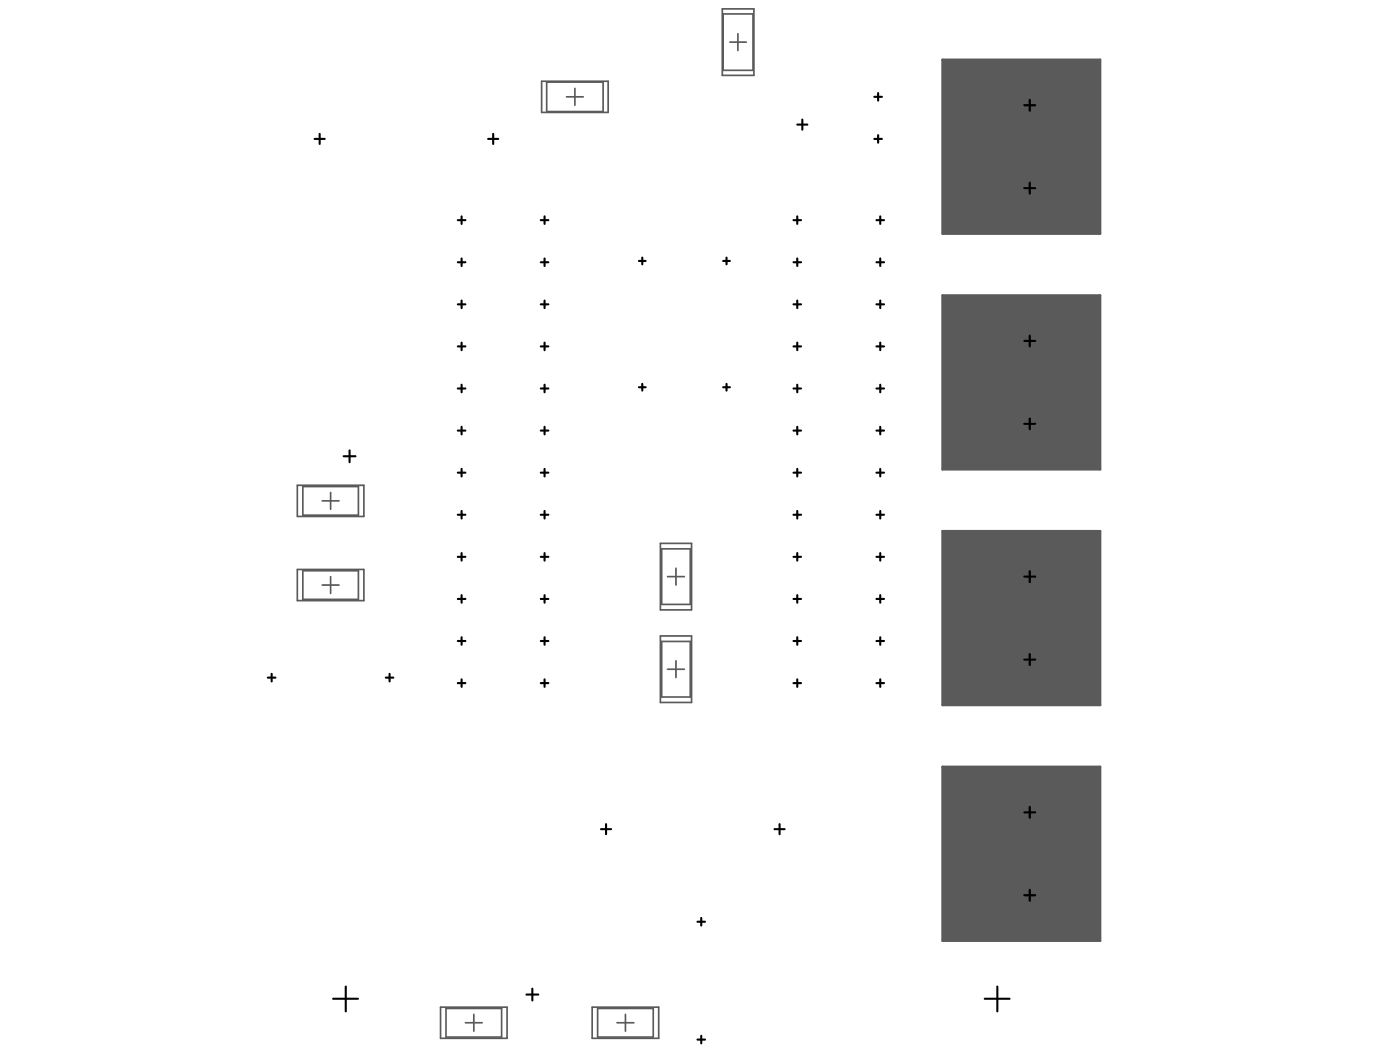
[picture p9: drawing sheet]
<svg xmlns="http://www.w3.org/2000/svg" width="271mm" height="203mm" viewBox="0 0 271 203" stroke-linecap="round" stroke-linejoin="round" font-family="sans-serif">
<g fill="#5a5a5a">
<path d="M182.4 102.8h30.5v33.6h-30.5z"/>
<path d="M182.4 148.4h30.5v33.6h-30.5z"/>
<path d="M182.4 11.6h30.5v33.6h-30.5z"/>
<path d="M182.4 57.2h30.5v33.6h-30.5z"/>
</g>
<g fill="none" stroke="#5a5a5a" stroke-width=".33">
<path d="M104.8 15.7h12.9v6.1h-12.9zM105.8 15.9h10.9v5.7h-10.9zM109.6 18.7h3.3M111.3 17.1v3.3M139.8 1.7h6.1v12.9h-6.1zM139.9 2.7h5.8v10.9h-5.8zM141.2 8.2h3.2M142.8 6.5v3.3M57.5 93.9h12.9v6h-12.9zM58.6 94.2h10.8v5.5h-10.8zM62.4 96.9h3.2M64 95.3v3.3"/>
<path d="M57.5 110.2h12.9v6h-12.9zM58.6 110.5h10.8v5.5h-10.8zM62.4 113.2h3.2M64 111.6v3.2M127.8 105.2h6v12.8h-6zM128 106.2h5.6v10.8h-5.6zM129.2 111.6h3.2M130.8 110v3.2M127.8 123.1h6v12.8h-6zM128 124.1h5.6v10.8h-5.6zM129.2 129.5h3.2M130.8 127.9v3.2"/>
<path d="M85.3 194.9h12.8v6h-12.8zM86.3 195.2h10.8v5.5h-10.8zM90.1 197.9h3.2M91.7 196.3v3.3M114.6 194.9h12.9v6h-12.9zM115.7 195.2h10.7v5.5h-10.7zM119.4 197.9h3.3M121 196.3v3.3"/>
</g>
<path d="M182.4 11.6h30.5v33.6h-30.5zM182.4 57.2h30.5v33.6h-30.5zM182.4 102.8h30.5v33.6h-30.5zM182.4 148.4h30.5v33.6h-30.5z" fill="none" stroke="#5a5a5a" stroke-width=".49"/>
<path d="M183.2 12.4h28.9v32h-28.9zM183.2 58h28.9v32h-28.9zM183.2 103.6h28.9v32h-28.9zM183.2 149.2h28.9v32h-28.9z" fill="none" stroke="#5a5a5a" stroke-width=".19"/>
<g fill="none" stroke="#5a5a5a" stroke-width="1.6">
<circle cx="205.4" cy="20.4" r="1.22"/>
<circle cx="205.4" cy="66" r="1.22"/>
<circle cx="205.4" cy="111.6" r="1.22"/>
<circle cx="205.4" cy="157.2" r="1.22"/>
</g>
<g fill="none" stroke="#000" stroke-width=".41">
<path d="M169.2 18.7h1.5M169.9 18v1.5M199.3 19.3v2.1M60.9 26.9h1.9M61.9 25.9v2M94.5 26.9h1.9M95.4 25.9v2M154.3 24.1h1.9M155.3 23.1v2M169.2 26.9h1.5M169.9 26.2v1.4M198.2 36.4h2.1"/>
<path d="M198.2 20.4h2.1M199.3 35.4v2.1M88.6 58.9h1.5M88.6 42.6h1.5M88.6 50.7h1.5M89.3 41.9v1.4M89.3 50v1.5M89.3 58.2v1.4M104.7 58.9h1.4M104.7 42.6h1.4M104.7 50.7h1.4M105.4 41.9v1.4"/>
<path d="M105.4 50v1.5M105.4 58.2v1.4M123.6 50.5h1.3M124.3 49.9v1.3M139.9 50.5h1.3M140.6 49.9v1.3M153.6 58.9h1.4M153.6 42.6h1.4M153.6 50.7h1.4M154.3 41.9v1.4M154.3 50v1.5M154.3 58.2v1.4"/>
<path d="M169.6 58.9h1.5M169.6 42.6h1.5M169.6 50.7h1.5M170.3 41.9v1.4M170.3 50v1.5M170.3 58.2v1.4M88.6 67h1.5M88.6 75.2h1.5M89.3 66.3v1.5M89.3 74.5v1.4M104.7 67h1.4M104.7 75.2h1.4"/>
<path d="M105.4 66.3v1.5M105.4 74.5v1.4M123.6 74.9h1.3M124.3 74.3v1.3M139.9 74.9h1.3M140.6 74.3v1.3M153.6 67h1.4M153.6 75.2h1.4M154.3 66.3v1.5M154.3 74.5v1.4M169.6 67h1.5M169.6 75.2h1.5"/>
<path d="M170.3 66.3v1.5M170.3 74.5v1.4M198.2 66h2.1M199.3 64.9v2.1M66.5 88.3h2.3M67.7 87.2v2.2M88.6 83.3h1.5M88.6 91.5h1.5M88.6 99.6h1.5M89.3 82.6v1.5M89.3 90.7v1.5M89.3 98.9v1.5"/>
<path d="M104.7 83.3h1.4M104.7 91.5h1.4M104.7 99.6h1.4M105.4 82.6v1.5M105.4 90.7v1.5M105.4 98.9v1.5M153.6 83.3h1.4M153.6 91.5h1.4M153.6 99.6h1.4M154.3 82.6v1.5M154.3 90.7v1.5M154.3 98.9v1.5"/>
<path d="M169.6 83.3h1.5M169.6 91.5h1.5M169.6 99.6h1.5M170.3 82.6v1.5M170.3 90.7v1.5M170.3 98.9v1.5M198.2 82h2.1M199.3 81v2.1M88.6 107.8h1.5M88.6 115.9h1.5M89.3 107v1.5M89.3 115.2v1.4"/>
<path d="M104.7 107.8h1.4M104.7 115.9h1.4M105.4 107v1.5M105.4 115.2v1.4M153.6 107.8h1.4M153.6 115.9h1.4M154.3 107v1.5M154.3 115.2v1.4M169.6 107.8h1.5M169.6 115.9h1.5M170.3 107v1.5M170.3 115.2v1.4"/>
<path d="M198.2 111.6h2.1M199.3 110.5v2.2M51.8 131.1h1.5M52.6 130.4v1.5M74.7 131.1h1.4M75.4 130.4v1.5M88.6 132.2h1.5M88.6 124.1h1.5M89.3 123.3v1.5M89.3 131.5v1.4M104.7 132.2h1.4M104.7 124.1h1.4"/>
<path d="M105.4 123.3v1.5M105.4 131.5v1.4M153.6 132.2h1.4M153.6 124.1h1.4M154.3 123.3v1.5M154.3 131.5v1.4M169.6 132.2h1.5M169.6 124.1h1.5M170.3 123.3v1.5M170.3 131.5v1.4M198.2 127.6h2.1M199.3 126.6v2.1"/>
<path d="M117.3 159.5v1.9M150.9 159.5v1.9M198.2 157.2h2.1M199.3 156.1v2.2M116.3 160.5h2M135 178.4h1.4M135.7 177.6v1.5M149.9 160.5h1.9M198.2 173.2h2.1M199.3 172.2v2.1M64.5 193.3h4.8M66.9 190.9v4.8"/>
<path d="M101.9 192.5h2.3M103 191.3v2.3M190.6 193.3h4.8M193 190.9v4.8M135 201.2h1.4M135.7 200.5v1.4"/>
</g>
</svg>
